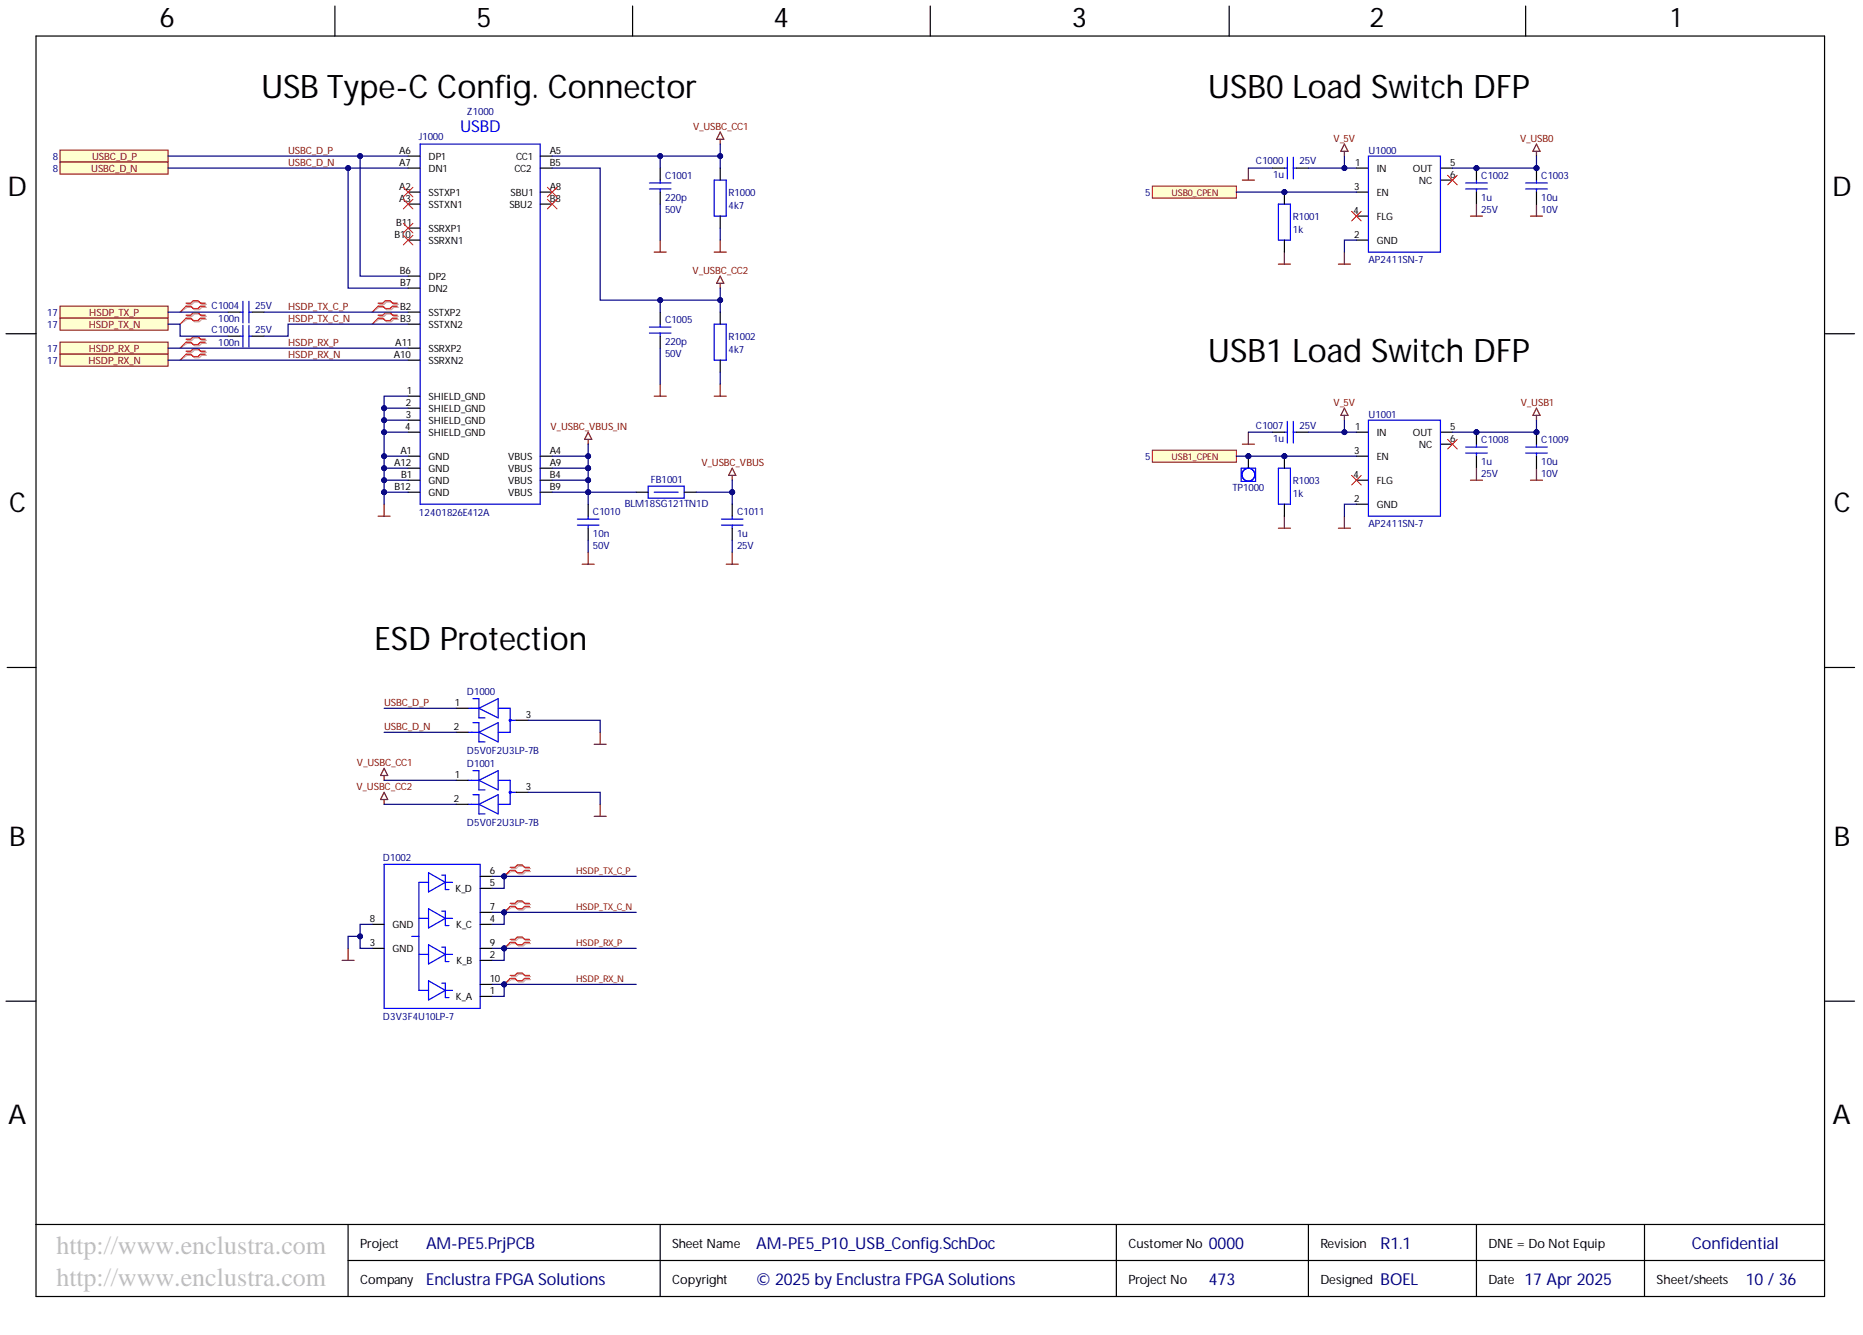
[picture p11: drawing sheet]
<svg xmlns="http://www.w3.org/2000/svg" width="393mm" height="282mm" viewBox="0 0 393 282" stroke-linecap="round" stroke-linejoin="round" font-family="sans-serif">
<defs><g id="words">
<g font-size="6.8">
<text x="55.2" y="20.6">USB Type-C Config. Connector</text>
<text x="255" y="20.6">USB0 Load Switch DFP</text>
<text x="255" y="76.4">USB1 Load Switch DFP</text>
<text x="79.1" y="137.2">ESD Protection</text>
</g>
<g font-size="5.7">
<text x="33.7" y="5.7">6</text>
<text x="100.6" y="5.7">5</text>
<text x="163.3" y="5.7">4</text>
<text x="226.3" y="5.7">3</text>
<text x="289.2" y="5.7">2</text>
<text x="352.8" y="5.7">1</text>
<text x="1.6" y="41.4">D</text>
<text x="386.8" y="41.4">D</text>
<text x="1.9" y="108.1">C</text>
<text x="387.2" y="108.1">C</text>
<text x="1.9" y="178.5">B</text>
<text x="387.2" y="178.5">B</text>
<text x="1.7" y="237.3">A</text>
<text x="386.9" y="237.3">A</text>
</g>
<g font-size="5.5" fill="#c0c0c0">
<text x="11.9" y="264.7">http://www.enclustra.com</text>
<text x="11.9" y="271.5">http://www.enclustra.com</text>
</g>
<text font-size="3.5" fill="#00f" x="97.2" y="27.8">USBD</text>
<g font-size="3.5" fill="#000080">
<text x="90" y="263.8">AM-PE5.PrjPCB</text>
<text x="159.7" y="263.8">AM-PE5_P10_USB_Config.SchDoc</text>
<text x="255.2" y="263.8">0000</text>
<text x="357.2" y="263.8">Confidential</text>
<text x="90" y="271.4">Enclustra FPGA Solutions</text>
<text x="159.7" y="271.4">© 2025 by Enclustra FPGA Solutions</text>
<text x="255.2" y="271.4">473</text>
<text x="291.5" y="271.4">BOEL</text>
<text x="321.9" y="271.4">17 Apr 2025</text>
<text x="368.6" y="271.4">10 / 36</text>
</g>
<text font-size="3.5" fill="#00007c" x="291.5" y="263.8">R1.1</text>
<g font-size="2.7">
<text x="76" y="263.4">Project</text>
<text x="141.9" y="263.4">Sheet Name</text>
<text x="238.2" y="263.4">CustomerNo</text>
<text x="278.8" y="263.4">Revision</text>
<text x="314.3" y="263.4">DNE = Do Not Equip</text>
<text x="76" y="271">Company</text>
<text x="141.9" y="271">Copyright</text>
<text x="238.2" y="271">Project No</text>
<text x="278.8" y="271">Designed</text>
<text x="314.3" y="271">Date</text>
<text x="349.7" y="271">Sheet/sheets</text>
</g>
<g font-size="2.1" fill="#000080">
<text x="88.5" y="29.7">J1000</text>
<text x="98.6" y="24.3">Z1000</text>
<text x="11.2" y="33.8">8</text>
<text x="265.2" y="34.7">C1000</text>
<text x="274.4" y="34.7">25V</text>
<text x="288.9" y="32.4">U1000</text>
<text x="11.2" y="36.3">8</text>
<text x="140.4" y="37.8">C1001</text>
<text x="153.8" y="41.3">R1000</text>
<text x="241.8" y="41.4">5</text>
<text x="268.8" y="37.5">1u</text>
<text x="312.7" y="37.8">C1002</text>
<text x="325.4" y="37.8">C1003</text>
<text x="140.4" y="44.9">50V</text>
<text x="140.4" y="42.3">220p</text>
<text x="153.8" y="44.1">4k7</text>
<text x="273" y="46.4">R1001</text>
<text x="312.7" y="44.9">25V</text>
<text x="312.7" y="42.3">1u</text>
<text x="325.4" y="44.9">10V</text>
<text x="325.4" y="42.3">10u</text>
<text x="273" y="49.2">1k</text>
<text x="288.9" y="55.5">AP2411SN-7</text>
<text x="44.7" y="65.1">C1004</text>
<text x="53.9" y="65.1">25V</text>
<text x="10" y="66.7">17</text>
<text x="10" y="69.3">17</text>
<text x="44.7" y="70.2">C1006</text>
<text x="46" y="67.9">100n</text>
<text x="53.9" y="70.2">25V</text>
<text x="140.4" y="68.2">C1005</text>
<text x="153.8" y="71.7">R1002</text>
<text x="10" y="74.4">17</text>
<text x="10" y="76.9">17</text>
<text x="46" y="73">100n</text>
<text x="140.4" y="75.3">50V</text>
<text x="140.4" y="72.7">220p</text>
<text x="153.8" y="74.5">4k7</text>
<text x="288.9" y="88.2">U1001</text>
<text x="265.2" y="90.5">C1007</text>
<text x="268.8" y="93.3">1u</text>
<text x="274.4" y="90.5">25V</text>
<text x="312.7" y="93.5">C1008</text>
<text x="325.4" y="93.5">C1009</text>
<text x="137.4" y="101.9">FB1001</text>
<text x="241.8" y="97.2">5</text>
<text x="312.7" y="100.6">25V</text>
<text x="312.7" y="98.1">1u</text>
<text x="325.4" y="100.6">10V</text>
<text x="325.4" y="98.1">10u</text>
<text x="132" y="107.1">BLM18SG121TN1D</text>
<text x="260.2" y="103.7">TP1000</text>
<text x="273" y="102.1">R1003</text>
<text x="273" y="104.9">1k</text>
<text x="88.5" y="109">12401826E412A</text>
<text x="125.2" y="108.7">C1010</text>
<text x="125.2" y="113.3">10n</text>
<text x="155.6" y="108.7">C1011</text>
<text x="155.6" y="113.3">1u</text>
<text x="288.9" y="111.3">AP2411SN-7</text>
<text x="125.2" y="115.8">50V</text>
<text x="155.6" y="115.8">25V</text>
<text x="98.6" y="146.8">D1000</text>
<text x="98.6" y="159.2">D5V0F2U3LP-7B</text>
<text x="98.6" y="162">D1001</text>
<text x="98.6" y="174.4">D5V0F2U3LP-7B</text>
<text x="80.8" y="181.7">D1002</text>
<text x="80.8" y="215.4">D3V3F4U10LP-7</text>
</g>
<g font-size="2.1" fill="#800000">
<text x="146.3" y="27.4">V_USBC_CC1</text>
<text x="281.6" y="29.9">V_5V</text>
<text x="320.9" y="29.9">V_USB0</text>
<text x="19.4" y="33.8">USBC_D_P</text>
<text x="60.8" y="35">USBC_D_N</text>
<text x="60.8" y="32.4">USBC_D_P</text>
<text x="19.3" y="36.3">USBC_D_N</text>
<text x="146.2" y="57.8">V_USBC_CC2</text>
<text x="60.8" y="65.4">HSDP_TX_C_P</text>
<text x="18.8" y="69.3">HSDP_TX_N</text>
<text x="18.8" y="66.7">HSDP_TX_P</text>
<text x="60.8" y="67.9">HSDP_TX_C_N</text>
<text x="18.7" y="76.9">HSDP_RX_N</text>
<text x="18.8" y="74.4">HSDP_RX_P</text>
<text x="60.8" y="73">HSDP_RX_P</text>
<text x="60.8" y="75.5">HSDP_RX_N</text>
<text x="281.6" y="85.7">V_5V</text>
<text x="321.1" y="85.7">V_USB1</text>
<text x="116.2" y="90.7">V_USBC_VBUS_IN</text>
<text x="148.1" y="98.3">V_USBC_VBUS</text>
<text x="81.1" y="149">USBC_D_P</text>
<text x="81.1" y="154.1">USBC_D_N</text>
<text x="75.4" y="161.7">V_USBC_CC1</text>
<text x="75.3" y="166.8">V_USBC_CC2</text>
</g>
<g font-size="2.1">
<text x="84.3" y="32.4">A6</text>
<text x="84.3" y="35">A7</text>
<text x="90.5" y="33.8">DP1</text>
<text x="109" y="33.8">CC1</text>
<text x="116.1" y="32.4">A5</text>
<text x="116.1" y="35">B5</text>
<text x="286.1" y="35">1</text>
<text x="306.2" y="35">5</text>
<text x="84.3" y="40.1">A2</text>
<text x="90.5" y="36.3">DN1</text>
<text x="90.5" y="41.4">SSTXP1</text>
<text x="107.8" y="41.4">SBU1</text>
<text x="108.6" y="36.3">CC2</text>
<text x="116.1" y="40.1">A8</text>
<text x="285.9" y="40.1">3</text>
<text x="290.7" y="36.3">IN</text>
<text x="290.7" y="41.4">EN</text>
<text x="298.3" y="36.3">OUT</text>
<text x="299.6" y="38.9">NC</text>
<text x="306.2" y="37.5">6</text>
<text x="83.6" y="47.7">B11</text>
<text x="84.3" y="42.6">A3</text>
<text x="90.5" y="43.9">SSTXN1</text>
<text x="107.5" y="43.9">SBU2</text>
<text x="116.1" y="42.6">B8</text>
<text x="285.8" y="45.1">4</text>
<text x="290.7" y="46.5">FLG</text>
<text x="83.3" y="50.2">B10</text>
<text x="90.5" y="49">SSRXP1</text>
<text x="90.5" y="51.5">SSRXN1</text>
<text x="285.9" y="50.2">2</text>
<text x="290.7" y="51.5">GND</text>
<text x="84.4" y="57.8">B6</text>
<text x="90.5" y="59.1">DP2</text>
<text x="84.5" y="60.3">B7</text>
<text x="84.5" y="65.4">B2</text>
<text x="90.5" y="61.7">DN2</text>
<text x="84.5" y="67.9">B3</text>
<text x="90.5" y="66.7">SSTXP2</text>
<text x="90.5" y="69.3">SSTXN2</text>
<text x="83.1" y="75.5">A10</text>
<text x="83.5" y="73">A11</text>
<text x="90.5" y="74.4">SSRXP2</text>
<text x="90.5" y="76.9">SSRXN2</text>
<text x="85.9" y="83.1">1</text>
<text x="85.7" y="85.7">2</text>
<text x="85.7" y="88.2">3</text>
<text x="90.5" y="84.5">SHIELD_GND</text>
<text x="90.5" y="87">SHIELD_GND</text>
<text x="90.5" y="89.6">SHIELD_GND</text>
<text x="84.6" y="95.8">A1</text>
<text x="85.6" y="90.7">4</text>
<text x="90.5" y="92.1">SHIELD_GND</text>
<text x="116.1" y="95.8">A4</text>
<text x="285.9" y="95.8">3</text>
<text x="286.1" y="90.7">1</text>
<text x="290.7" y="92.1">IN</text>
<text x="298.3" y="92.1">OUT</text>
<text x="299.6" y="94.6">NC</text>
<text x="306.2" y="90.7">5</text>
<text x="306.2" y="93.3">6</text>
<text x="83.2" y="98.3">A12</text>
<text x="84.7" y="100.9">B1</text>
<text x="90.5" y="97.2">GND</text>
<text x="90.5" y="99.7">GND</text>
<text x="107.3" y="97.2">VBUS</text>
<text x="107.3" y="99.7">VBUS</text>
<text x="116.1" y="98.3">A9</text>
<text x="116.1" y="100.9">B4</text>
<text x="285.8" y="100.9">4</text>
<text x="290.7" y="97.2">EN</text>
<text x="83.3" y="103.4">B12</text>
<text x="90.5" y="102.2">GND</text>
<text x="90.5" y="104.8">GND</text>
<text x="107.3" y="102.2">VBUS</text>
<text x="107.3" y="104.8">VBUS</text>
<text x="116.1" y="103.4">B9</text>
<text x="285.9" y="106">2</text>
<text x="290.7" y="107.3">GND</text>
<text x="290.7" y="102.2">FLG</text>
<text x="96.1" y="149">1</text>
<text x="95.8" y="154.1">2</text>
<text x="111" y="151.6">3</text>
<text x="96.1" y="164.2">1</text>
<text x="111" y="166.8">3</text>
<text x="95.8" y="169.3">2</text>
<text x="103.4" y="184.5">6</text>
<text x="96.1" y="188.4">K_D</text>
<text x="103.4" y="187.1">5</text>
<text x="78.1" y="194.7">8</text>
<text x="82.9" y="196">GND</text>
<text x="96.3" y="196">K_C</text>
<text x="103.4" y="194.7">4</text>
<text x="103.4" y="192.1">7</text>
<text x="78.1" y="199.7">3</text>
<text x="82.9" y="201.1">GND</text>
<text x="96.4" y="203.6">K_B</text>
<text x="103.4" y="199.7">9</text>
<text x="103.4" y="202.3">2</text>
<text x="103.4" y="209.9">1</text>
<text x="103.4" y="207.3">10</text>
<text x="96.2" y="211.2">K_A</text>
</g>
<g font-size="1.9" fill="#800000">
<text x="247.4" y="41.3">USB0_CPEN</text>
<text x="247.4" y="97.1">USB1_CPEN</text>
<text x="121.7" y="184.5">HSDP_TX_C_P</text>
<text x="121.7" y="192.1">HSDP_TX_C_N</text>
<text x="121.7" y="199.7">HSDP_RX_P</text>
<text x="121.7" y="207.3">HSDP_RX_N</text>
</g>
</g></defs>
<g fill="none" stroke="#000" stroke-width=".25">
<path d="M7.6 7.6h377.6v266.1h-377.6zM70.7 1.3v6.3M133.6 1.3v6.3M196.4 1.3v6.3M259.5 1.3v6.3M322.1 1.3v6.3M1.3 70.5h6.3M385.2 70.5h6.4M286.4 91.3h2.5M286.4 96.3h2.5M304.1 91.3h2.6M304.1 93.8h2.6"/>
<path d="M286.4 106.5h2.5M286.4 101.4h2.5M1.5 140.9h6.1M385.2 140.9h6.4M1.3 211.4h6.3M385.2 211.4h6.4M7.6 258.5h377.6M73.5 258.5v15.2M139.4 258.5v15.2M235.7 258.5v15.2M276.3 258.5v15.2M311.7 258.5v15.2"/>
<path d="M347.2 258.5v15.2M73.5 266.1h311.7"/>
</g>
<path d="M262.3 93.8h2.5M263.6 91.3v2.5M283.9 87.7v1M283.9 86.2l.7 1.5h-1.5zM324.4 87.7v1M324.4 98.9v2.5M324.4 86.2l.8 1.5h-1.6zM282.6 111.5h2.5M283.9 109v2.5M323.1 101.4h2.6" fill="none" stroke="#800000" stroke-width=".25"/>
<path d="M288.9 88.7h15.2v20.3h-15.2z" fill="none" stroke="#00f" stroke-width=".25"/>
<path d="M305.7 92.8l2 2M307.7 92.8l-2 2" fill="none" stroke="#f00" stroke-width=".21"/>
<circle cx="324.4" cy="91.3" r=".51" fill="#000080"/>
<circle cx="324.4" cy="91.3" r=".51" fill="none" stroke="#000080" stroke-width=".21"/>
<path d="M322.1 94.4h4.6M322.1 95.7h4.6M324.4 93.8v.6M324.4 95.7v.6" fill="none" stroke="#00f" stroke-width=".25"/>
<path d="M324.4 91.3v2.5M324.4 96.3v2.6" fill="none" stroke="#000" stroke-width=".25"/>
<circle cx="324.4" cy="91.3" r=".51" fill="#000080"/>
<circle cx="324.4" cy="91.3" r=".51" fill="none" stroke="#000080" stroke-width=".21"/>
<circle cx="311.7" cy="91.3" r=".51" fill="#000080"/>
<circle cx="311.7" cy="91.3" r=".51" fill="none" stroke="#000080" stroke-width=".21"/>
<path d="M309.5 94.4h4.5M309.5 95.7h4.5M311.7 93.8v.6M311.7 95.7v.6" fill="none" stroke="#00f" stroke-width=".25"/>
<path d="M311.7 91.3v2.5M311.7 96.3v2.6" fill="none" stroke="#000" stroke-width=".25"/>
<circle cx="311.7" cy="91.3" r=".51" fill="#000080"/>
<circle cx="311.7" cy="91.3" r=".51" fill="none" stroke="#000080" stroke-width=".21"/>
<path d="M311.7 98.9v2.5M269.9 111.5h2.5M271.2 109v2.5M310.5 101.4h2.5" fill="none" stroke="#800000" stroke-width=".25"/>
<path d="M271.2 91.3h.6M271.8 89v4.5M273.1 91.3h.6M273.1 89v4.5" fill="none" stroke="#00f" stroke-width=".25"/>
<path d="M268.6 91.3h2.6M273.7 91.3h2.6" fill="none" stroke="#000" stroke-width=".25"/>
<circle cx="271.2" cy="96.3" r=".51" fill="#000080"/>
<circle cx="271.2" cy="96.3" r=".51" fill="none" stroke="#000080" stroke-width=".21"/>
<path d="M269.9 98.9h2.5v7.6h-2.5z" fill="none" stroke="#00f" stroke-width=".25"/>
<path d="M271.2 96.3v2.6M271.2 106.5v2.5" fill="none" stroke="#000" stroke-width=".25"/>
<circle cx="271.2" cy="96.3" r=".51" fill="#000080"/>
<circle cx="271.2" cy="96.3" r=".51" fill="none" stroke="#000080" stroke-width=".21"/>
<path d="M137.1 38.6h4.6M137.1 39.9h4.6M139.4 38v.6M139.4 39.9v.7M150.8 38h2.5v7.6h-2.5zM288.9 33h15.2v20.2h-15.2z" fill="none" stroke="#00f" stroke-width=".25"/>
<path d="M139.4 35.5v2.5M152.1 35.5v2.5M286.4 35.5h2.5M304.1 35.5h2.6M304.1 38h2.6M139.4 40.6v2.5M152.1 45.6v2.6M286.4 40.6h2.5M286.4 50.7h2.5M286.4 45.6h2.5" fill="none" stroke="#000" stroke-width=".25"/>
<g fill="none" stroke="#800000" stroke-width=".25">
<path d="M152.1 29.4v1M152.1 27.9l.7 1.5h-1.5zM262.3 38h2.5M263.6 35.5v2.5M283.9 31.9v1.1M283.9 30.4l.7 1.5h-1.5zM324.4 31.9v1.1M324.4 30.4l.8 1.5h-1.6zM138.1 53.2h2.6M139.4 50.7v2.5M150.8 53.2h2.5M152.1 50.7v2.5"/>
<path d="M282.6 55.8h2.5M283.9 53.2v2.6M323.1 45.6h2.6M324.4 43.1v2.5"/>
</g>
<path d="M305.7 37l2 2M307.7 37l-2 2" fill="none" stroke="#f00" stroke-width=".21"/>
<circle cx="324.4" cy="35.5" r=".51" fill="#000080"/>
<circle cx="324.4" cy="35.5" r=".51" fill="none" stroke="#000080" stroke-width=".21"/>
<path d="M322.1 38.6h4.6M322.1 39.9h4.6M324.4 38v.6M324.4 39.9v.7" fill="none" stroke="#00f" stroke-width=".25"/>
<path d="M324.4 35.5v2.5M324.4 40.6v2.5" fill="none" stroke="#000" stroke-width=".25"/>
<circle cx="324.4" cy="35.5" r=".51" fill="#000080"/>
<circle cx="324.4" cy="35.5" r=".51" fill="none" stroke="#000080" stroke-width=".21"/>
<circle cx="311.7" cy="35.5" r=".51" fill="#000080"/>
<circle cx="311.7" cy="35.5" r=".51" fill="none" stroke="#000080" stroke-width=".21"/>
<path d="M309.5 38.6h4.5M309.5 39.9h4.5M311.7 38v.6M311.7 39.9v.7" fill="none" stroke="#00f" stroke-width=".25"/>
<path d="M311.7 35.5v2.5M311.7 40.6v2.5" fill="none" stroke="#000" stroke-width=".25"/>
<circle cx="311.7" cy="35.5" r=".51" fill="#000080"/>
<circle cx="311.7" cy="35.5" r=".51" fill="none" stroke="#000080" stroke-width=".21"/>
<path d="M269.9 55.8h2.5M271.2 53.2v2.6M310.5 45.6h2.5M311.7 43.1v2.5" fill="none" stroke="#800000" stroke-width=".25"/>
<path d="M271.2 35.5h.6M271.8 33.2v4.6M273.1 35.5h.6M273.1 33.2v4.6" fill="none" stroke="#00f" stroke-width=".25"/>
<path d="M268.6 35.5h2.6M273.7 35.5h2.6" fill="none" stroke="#000" stroke-width=".25"/>
<circle cx="271.2" cy="40.6" r=".51" fill="#000080"/>
<circle cx="271.2" cy="40.6" r=".51" fill="none" stroke="#000080" stroke-width=".21"/>
<path d="M269.9 43.1h2.5v7.6h-2.5z" fill="none" stroke="#00f" stroke-width=".25"/>
<path d="M271.2 40.6v2.5M271.2 50.7v2.5" fill="none" stroke="#000" stroke-width=".25"/>
<circle cx="271.2" cy="40.6" r=".51" fill="#000080"/>
<circle cx="271.2" cy="40.6" r=".51" fill="none" stroke="#000080" stroke-width=".21"/>
<path d="M243.3 39.3h17.7v2.5h-17.7z" fill-rule="evenodd" fill="#ffffd0"/>
<path d="M243.3 39.3h17.7v2.5h-17.7z" fill="none" stroke="#800000" stroke-width=".21"/>
<g fill="none" stroke="#00f" stroke-width=".25">
<path d="M137.1 69.1h4.6M137.1 70.3h4.6M139.4 68.4v.7M139.4 70.3v.7M150.8 68.4h2.5v7.6h-2.5zM136.9 102.7h7.6v2.5h-7.6zM138.1 103.9h5.1M98.8 154.6h2.3M98.8 149.5h2.3M99.9 152.6h1.2v4h1.3M99.9 147.5h1.2v4.1h1.3M101.1 149.5l4.1-2v4.1z"/>
<path d="M101.1 154.6l4.1-2v4zM105.2 149.5h2.5v5.1h-2.5M107.7 152.1h1.3"/>
<circle cx="107.7" cy="152.1" r=".18"/>
</g>
<path d="M139.4 65.9v2.5M139.4 71v2.5M152.1 65.9v2.5M152.1 76v2.6M134.3 103.9h2.6M144.5 103.9h2.5M96.3 149.5h2.5M96.3 154.6h2.5M109 152.1h2.5" fill="none" stroke="#000" stroke-width=".25"/>
<g fill="none" stroke="#800000" stroke-width=".25">
<path d="M152.1 59.8v1M152.1 58.3l.7 1.5h-1.5zM124.2 91.3l.7 1.5h-1.5zM124.2 92.8v1M138.1 83.6h2.6M139.4 81.1v2.5M150.8 83.6h2.5M152.1 81.1v2.5M154.6 98.9l.8 1.5h-1.6zM154.6 100.4v1M125.5 157.2h2.5M126.7 154.6v2.6"/>
<path d="M81.1 162.2l.8 1.5h-1.6zM81.1 163.7v1.1M81.1 168.8v1M81.1 167.3l.8 1.5h-1.6zM125.5 172.4h2.5M126.7 169.8v2.6"/>
</g>
<path d="M12.7 31.7h22.8v2.5h-22.8z" fill-rule="evenodd" fill="#ffffd0"/>
<path d="M12.7 31.7h22.8v2.5h-22.8z" fill="none" stroke="#800000" stroke-width=".21"/>
<path d="M12.7 34.2h22.8v2.6h-22.8z" fill-rule="evenodd" fill="#ffffd0"/>
<path d="M12.7 34.2h22.8v2.6h-22.8z" fill="none" stroke="#800000" stroke-width=".21"/>
<path d="M88.7 30.4h25.3v76.1h-25.3zM121.9 109.6h4.6M121.9 110.9h4.6M124.2 109v.6M124.2 110.9v.6" fill="none" stroke="#00f" stroke-width=".25"/>
<g fill="none" stroke="#000" stroke-width=".25">
<path d="M86.2 33h2.5M86.2 35.5h2.5M114 33h2.6M114 35.5h2.6M86.2 40.6h2.5M86.2 43.1h2.5M86.2 48.2h2.5M86.2 50.7h2.5M86.2 58.3h2.5M114 40.6h2.6M114 43.1h2.6M86.2 60.8h2.5"/>
<path d="M86.2 65.9h2.5M86.2 68.4h2.5M86.2 73.5h2.5M86.2 76h2.5M86.2 83.6h2.5M86.2 86.2h2.5M86.2 88.7h2.5M86.2 91.3h2.5M86.2 96.3h2.5M86.2 98.9h2.5M114 96.3h2.6M114 98.9h2.6"/>
<path d="M86.2 101.4h2.5M86.2 103.9h2.5M114 101.4h2.6M114 103.9h2.6M124.2 106.5v2.5M124.2 111.5v2.6"/>
</g>
<path d="M243.3 95.1h17.7v2.5h-17.7z" fill-rule="evenodd" fill="#ffffd0"/>
<path d="M243.3 95.1h17.7v2.5h-17.7z" fill="none" stroke="#800000" stroke-width=".21"/>
<g fill="none" stroke="#f00" stroke-width=".21">
<path d="M85.2 39.5l2 2.1M87.2 39.5l-2 2.1M115.6 39.5l2 2.1M117.6 39.5l-2 2.1M85.2 42.1l2 2M85.2 47.1l2 2.1M85.2 49.7l2 2M87.2 42.1l-2 2M87.2 47.1l-2 2.1M87.2 49.7l-2 2M115.6 42.1l2 2M117.6 42.1l-2 2"/>
<path d="M285.4 44.6l2 2M287.4 44.6l-2 2M285.4 100.4l2 2M287.4 100.4l-2 2"/>
</g>
<g fill="none" stroke="#00f" stroke-width=".25">
<path d="M152.3 109.6h4.6M152.3 110.9h4.6M154.6 109v.6M154.6 110.9v.6M98.8 169.8h2.3M98.8 164.8h2.3M99.9 167.8h1.2v4.1h1.3M99.9 162.7h1.2v4.1h1.3M101.1 164.8l4.1-2.1v4.1zM101.1 169.8l4.1-2v4.1zM105.2 164.8h2.5v5h-2.5M107.7 167.3h1.3"/>
<circle cx="107.7" cy="167.3" r=".18"/>
</g>
<path d="M154.6 106.5v2.5M154.6 111.5v2.6M96.3 164.8h2.5M96.3 169.8h2.5M109 167.3h2.5" fill="none" stroke="#000" stroke-width=".25"/>
<path d="M79.8 109h2.6M81.1 106.5v2.5M153.3 119.1h2.6M154.6 116.6v2.5" fill="none" stroke="#800000" stroke-width=".25"/>
<path d="M12.7 72.2h22.8v2.6h-22.8z" fill-rule="evenodd" fill="#ffffd0"/>
<path d="M12.7 72.2h22.8v2.6h-22.8z" fill="none" stroke="#800000" stroke-width=".21"/>
<path d="M12.7 74.8h22.8v2.5h-22.8z" fill-rule="evenodd" fill="#ffffd0"/>
<path d="M12.7 74.8h22.8v2.5h-22.8z" fill="none" stroke="#800000" stroke-width=".21"/>
<path d="M12.7 64.6h22.8v2.6h-22.8z" fill-rule="evenodd" fill="#ffffd0"/>
<path d="M12.7 64.6h22.8v2.6h-22.8z" fill="none" stroke="#800000" stroke-width=".21"/>
<path d="M12.7 67.2h22.8v2.5h-22.8z" fill-rule="evenodd" fill="#ffffd0"/>
<path d="M12.7 67.2h22.8v2.5h-22.8z" fill="none" stroke="#800000" stroke-width=".21"/>
<path d="M39.5 64.3h1.1l.5-.5h1l.5 .5h1M39.5 64.9h1.1l.5 .5h1l.5-.5h1M39.5 66.8h1.1l.5-.5h1l.5 .5h1M39.5 67.4h1.1l.5 .5h1l.5-.5h1M108 183.4h1l.5-.5h1l.5 .5h1M108 184h1l.5 .5h1l.5-.5h1" fill="none" stroke="#d0a3a3" stroke-width=".25"/>
<path d="M39.5 64.9l-1.5 1M39.5 67.4l-1.5 1M108 184l-1.6 1" fill="none" stroke="#d0a3a3" stroke-width=".21"/>
<path d="M39.3 64h1l.5-.5h1l.5 .5h1M39.3 64.6h1l.5 .5h1l.5-.5h1M39.3 66.5h1l.5-.5h1l.5 .5h1M39.3 67.2h1l.5 .5h1l.5-.5h1M107.7 183.1h1l.5-.5h1l.6 .5h1M107.7 183.8h1l.5 .5h1l.6-.5h1" fill="none" stroke="#f00" stroke-width=".25"/>
<path d="M39.3 64.6l-1.3 1.3M39.3 67.2l-1.3 1.2M107.7 183.8l-1.3 1.2" fill="none" stroke="#f00" stroke-width=".21"/>
<path d="M72.2 202.8h2.6M73.5 200.2v2.6" fill="none" stroke="#800000" stroke-width=".25"/>
<circle cx="106.4" cy="185" r=".51" fill="#000080"/>
<circle cx="106.4" cy="185" r=".51" fill="none" stroke="#000080" stroke-width=".21"/>
<path d="M108 191h1l.5-.5h1l.5 .5h1M108 191.6h1l.5 .5h1l.5-.5h1" fill="none" stroke="#d0a3a3" stroke-width=".25"/>
<path d="M108 191.6l-1.6 1" fill="none" stroke="#d0a3a3" stroke-width=".21"/>
<path d="M107.7 190.7h1l.5-.5h1l.6 .5h1M107.7 191.4h1l.5 .5h1l.6-.5h1" fill="none" stroke="#f00" stroke-width=".25"/>
<path d="M107.7 191.4l-1.3 1.2" fill="none" stroke="#f00" stroke-width=".21"/>
<circle cx="106.4" cy="192.6" r=".51" fill="#000080"/>
<circle cx="106.4" cy="192.6" r=".51" fill="none" stroke="#000080" stroke-width=".21"/>
<path d="M108 198.6h1l.5-.5h1l.5 .5h1M108 199.2h1l.5 .5h1l.5-.5h1" fill="none" stroke="#d0a3a3" stroke-width=".25"/>
<path d="M108 199.2l-1.6 1" fill="none" stroke="#d0a3a3" stroke-width=".21"/>
<path d="M107.7 198.3h1l.5-.5h1l.6 .5h1M107.7 199h1l.5 .5h1l.6-.5h1" fill="none" stroke="#f00" stroke-width=".25"/>
<path d="M107.7 199l-1.3 1.2" fill="none" stroke="#f00" stroke-width=".21"/>
<circle cx="106.4" cy="200.2" r=".51" fill="#000080"/>
<circle cx="106.4" cy="200.2" r=".51" fill="none" stroke="#000080" stroke-width=".21"/>
<path d="M108 206.2h1l.5-.5h1l.5 .5h1M108 206.8h1l.5 .5h1l.5-.5h1" fill="none" stroke="#d0a3a3" stroke-width=".25"/>
<path d="M108 206.8l-1.6 1" fill="none" stroke="#d0a3a3" stroke-width=".21"/>
<path d="M107.7 205.9h1l.5-.5h1l.6 .5h1M107.7 206.6h1l.5 .5h1l.6-.5h1" fill="none" stroke="#f00" stroke-width=".25"/>
<path d="M107.7 206.6l-1.3 1.2" fill="none" stroke="#f00" stroke-width=".21"/>
<circle cx="106.4" cy="207.8" r=".51" fill="#000080"/>
<circle cx="106.4" cy="207.8" r=".51" fill="none" stroke="#000080" stroke-width=".21"/>
<g fill="none" stroke="#00f" stroke-width=".25">
<path d="M50.7 65.9h.6M50.7 71h.6M51.3 63.6v4.6M51.3 68.7v4.6M52.6 65.9h.6M52.6 63.6v4.6M52.6 68.7v4.6M52.6 71h.6M81.1 182.5h20.3v30.4h-20.3zM86.9 197.7h1.6M88.5 193.9h2M90.5 184.3l3.5 2-3.5 2z"/>
<path d="M90.5 191.9l3.5 2-3.5 2zM90.5 199.5l3.5 2-3.5 2zM90.5 186.3h-2v22.8h2M93.3 200h.7v3h.8M93.3 184.8h.7v3h.8M93.3 192.4h.7v3h.8M94 193.9h1.5M94 186.3h1.5M88.5 201.5h2M90.5 207.1l3.5 2-3.5 2zM93.3 207.6h.7v3h.8M94 201.5h1.5"/>
<path d="M94 209.1h1.5"/>
</g>
<g fill="none" stroke="#000" stroke-width=".25">
<path d="M48.2 65.9h2.5M48.2 71h2.5M53.2 65.9h2.6M53.2 71h2.6M78.6 195.2h2.5M101.4 195.2h2.5M101.4 192.6h2.5M101.4 187.6h2.5M101.4 185h2.5M78.6 200.2h2.5M101.4 200.2h2.5M101.4 210.4h2.5"/>
<path d="M101.4 202.8h2.5M101.4 207.8h2.5"/>
</g>
<path d="M39.5 71.9h1.1l.5-.5h1l.5 .5h1M39.5 72.5h1.1l.5 .5h1l.5-.5h1M39.5 74.4h1.1l.5-.5h1l.5 .5h1M39.5 75h1.1l.5 .5h1l.5-.5h1M80.1 64.3h1l.5-.5h1l.5 .5h1M80.1 64.9h1l.5 .5h1l.5-.5h1M80.1 66.8h1l.5-.5h1l.5 .5h1M80.1 67.4h1l.5 .5h1l.5-.5h1" fill="none" stroke="#d0a3a3" stroke-width=".25"/>
<path d="M39.5 72.5l-1.5 1M39.5 75l-1.5 1M80.1 64.9l-1.5 1M80.1 67.4l-1.5 1" fill="none" stroke="#d0a3a3" stroke-width=".21"/>
<path d="M39.3 71.6h1l.5-.5h1l.5 .5h1M39.3 72.2h1l.5 .5h1l.5-.5h1M39.3 74.1h1l.5-.5h1l.5 .5h1M39.3 74.8h1l.5 .5h1l.5-.5h1M79.8 64h1l.6-.5h1l.5 .5h1M79.8 64.6h1l.6 .5h1l.5-.5h1M79.8 66.5h1l.6-.5h1l.5 .5h1M79.8 67.2h1l.6 .5h1l.5-.5h1" fill="none" stroke="#f00" stroke-width=".25"/>
<path d="M39.3 72.2l-1.3 1.3M39.3 74.8l-1.3 1.2M79.8 64.6l-1.2 1.3M79.8 67.2l-1.2 1.2" fill="none" stroke="#f00" stroke-width=".21"/>
<path d="M122.9 119.1h2.6M124.2 116.6v2.5" fill="none" stroke="#800000" stroke-width=".25"/>
<circle cx="263.6" cy="96.3" r=".51" fill="#000080"/>
<circle cx="263.6" cy="96.3" r=".51" fill="none" stroke="#000080" stroke-width=".21"/>
<circle cx="263.6" cy="100.2" r="1.36" fill="none" stroke="#00f" stroke-width=".25"/>
<path d="M263.6 96.3v2.6" fill="none" stroke="#000" stroke-width=".25"/>
<circle cx="263.6" cy="96.3" r=".51" fill="#000080"/>
<circle cx="263.6" cy="96.3" r=".51" fill="none" stroke="#000080" stroke-width=".21"/>
<path d="M262.1 98.9h3v2.7h-3z" fill="none" stroke="#00f" stroke-width=".25"/>
<path d="M283.9 33v2.5" fill="none" stroke="#000080" stroke-width=".25"/>
<circle cx="283.9" cy="35.5" r=".51" fill="#000080"/>
<circle cx="283.9" cy="35.5" r=".51" fill="none" stroke="#000080" stroke-width=".21"/>
<path d="M73.5 35.5v25.3h12.7" fill="none" stroke="#000080" stroke-width=".25"/>
<circle cx="73.5" cy="35.5" r=".51" fill="#000080"/>
<circle cx="73.5" cy="35.5" r=".51" fill="none" stroke="#000080" stroke-width=".21"/>
<path d="M76 33v25.3h10.2" fill="none" stroke="#000080" stroke-width=".25"/>
<circle cx="76" cy="33" r=".51" fill="#000080"/>
<circle cx="76" cy="33" r=".51" fill="none" stroke="#000080" stroke-width=".21"/>
<path d="M81.1 103.9h5.1M81.1 154.6h15.2M81.1 149.5h15.2M81.1 169.8h15.2M81.1 164.8h15.2" fill="none" stroke="#000080" stroke-width=".25"/>
<circle cx="81.1" cy="103.9" r=".51" fill="#000080"/>
<circle cx="81.1" cy="103.9" r=".51" fill="none" stroke="#000080" stroke-width=".21"/>
<path d="M81.1 101.4h5.1" fill="none" stroke="#000080" stroke-width=".25"/>
<circle cx="81.1" cy="101.4" r=".51" fill="#000080"/>
<circle cx="81.1" cy="101.4" r=".51" fill="none" stroke="#000080" stroke-width=".21"/>
<path d="M81.1 98.9h5.1" fill="none" stroke="#000080" stroke-width=".25"/>
<circle cx="81.1" cy="98.9" r=".51" fill="#000080"/>
<circle cx="81.1" cy="98.9" r=".51" fill="none" stroke="#000080" stroke-width=".21"/>
<path d="M86.2 96.3h-5.1v7.6" fill="none" stroke="#000080" stroke-width=".25"/>
<circle cx="81.1" cy="96.3" r=".51" fill="#000080"/>
<circle cx="81.1" cy="96.3" r=".51" fill="none" stroke="#000080" stroke-width=".21"/>
<circle cx="81.1" cy="98.9" r=".51" fill="#000080"/>
<circle cx="81.1" cy="98.9" r=".51" fill="none" stroke="#000080" stroke-width=".21"/>
<circle cx="81.1" cy="101.4" r=".51" fill="#000080"/>
<circle cx="81.1" cy="101.4" r=".51" fill="none" stroke="#000080" stroke-width=".21"/>
<circle cx="81.1" cy="103.9" r=".51" fill="#000080"/>
<circle cx="81.1" cy="103.9" r=".51" fill="none" stroke="#000080" stroke-width=".21"/>
<path d="M86.2 83.6h-5.1v7.7h5.1" fill="none" stroke="#000080" stroke-width=".25"/>
<circle cx="81.1" cy="91.3" r=".51" fill="#000080"/>
<circle cx="81.1" cy="91.3" r=".51" fill="none" stroke="#000080" stroke-width=".21"/>
<circle cx="81.1" cy="88.7" r=".51" fill="#000080"/>
<circle cx="81.1" cy="88.7" r=".51" fill="none" stroke="#000080" stroke-width=".21"/>
<circle cx="81.1" cy="86.2" r=".51" fill="#000080"/>
<circle cx="81.1" cy="86.2" r=".51" fill="none" stroke="#000080" stroke-width=".21"/>
<path d="M81.1 88.7h5.1" fill="none" stroke="#000080" stroke-width=".25"/>
<circle cx="81.1" cy="88.7" r=".51" fill="#000080"/>
<circle cx="81.1" cy="88.7" r=".51" fill="none" stroke="#000080" stroke-width=".21"/>
<path d="M81.1 86.2h5.1" fill="none" stroke="#000080" stroke-width=".25"/>
<circle cx="81.1" cy="86.2" r=".51" fill="#000080"/>
<circle cx="81.1" cy="86.2" r=".51" fill="none" stroke="#000080" stroke-width=".21"/>
<path d="M116.6 103.9h7.6M111.5 152.1h15.2v2.5M111.5 167.3h15.2v2.5" fill="none" stroke="#000080" stroke-width=".25"/>
<circle cx="124.2" cy="103.9" r=".51" fill="#000080"/>
<circle cx="124.2" cy="103.9" r=".51" fill="none" stroke="#000080" stroke-width=".21"/>
<path d="M116.6 101.4h7.6" fill="none" stroke="#000080" stroke-width=".25"/>
<circle cx="124.2" cy="101.4" r=".51" fill="#000080"/>
<circle cx="124.2" cy="101.4" r=".51" fill="none" stroke="#000080" stroke-width=".21"/>
<path d="M116.6 98.9h7.6" fill="none" stroke="#000080" stroke-width=".25"/>
<circle cx="124.2" cy="98.9" r=".51" fill="#000080"/>
<circle cx="124.2" cy="98.9" r=".51" fill="none" stroke="#000080" stroke-width=".21"/>
<path d="M116.6 96.3h7.6v2.6" fill="none" stroke="#000080" stroke-width=".25"/>
<circle cx="124.2" cy="96.3" r=".51" fill="#000080"/>
<circle cx="124.2" cy="96.3" r=".51" fill="none" stroke="#000080" stroke-width=".21"/>
<circle cx="124.2" cy="98.9" r=".51" fill="#000080"/>
<circle cx="124.2" cy="98.9" r=".51" fill="none" stroke="#000080" stroke-width=".21"/>
<path d="M116.6 35.5h10.1v27.9h12.7" fill="none" stroke="#000080" stroke-width=".25"/>
<circle cx="139.4" cy="63.4" r=".51" fill="#000080"/>
<circle cx="139.4" cy="63.4" r=".51" fill="none" stroke="#000080" stroke-width=".21"/>
<path d="M116.6 33h22.8" fill="none" stroke="#000080" stroke-width=".25"/>
<circle cx="139.4" cy="33" r=".51" fill="#000080"/>
<circle cx="139.4" cy="33" r=".51" fill="none" stroke="#000080" stroke-width=".21"/>
<path d="M134.3 103.9h-10.1v2.6" fill="none" stroke="#000080" stroke-width=".25"/>
<circle cx="124.2" cy="103.9" r=".51" fill="#000080"/>
<circle cx="124.2" cy="103.9" r=".51" fill="none" stroke="#000080" stroke-width=".21"/>
<path d="M139.4 65.9v-2.5h12.7v2.5" fill="none" stroke="#000080" stroke-width=".25"/>
<circle cx="139.4" cy="63.4" r=".51" fill="#000080"/>
<circle cx="139.4" cy="63.4" r=".51" fill="none" stroke="#000080" stroke-width=".21"/>
<circle cx="152.1" cy="63.4" r=".51" fill="#000080"/>
<circle cx="152.1" cy="63.4" r=".51" fill="none" stroke="#000080" stroke-width=".21"/>
<path d="M139.4 35.5v-2.5h12.7v2.5" fill="none" stroke="#000080" stroke-width=".25"/>
<circle cx="139.4" cy="33" r=".51" fill="#000080"/>
<circle cx="139.4" cy="33" r=".51" fill="none" stroke="#000080" stroke-width=".21"/>
<circle cx="152.1" cy="33" r=".51" fill="#000080"/>
<circle cx="152.1" cy="33" r=".51" fill="none" stroke="#000080" stroke-width=".21"/>
<path d="M147 103.9h7.6" fill="none" stroke="#000080" stroke-width=".25"/>
<circle cx="154.6" cy="103.9" r=".51" fill="#000080"/>
<circle cx="154.6" cy="103.9" r=".51" fill="none" stroke="#000080" stroke-width=".21"/>
<path d="M261 96.3h25.4" fill="none" stroke="#000080" stroke-width=".25"/>
<circle cx="263.6" cy="96.3" r=".51" fill="#000080"/>
<circle cx="263.6" cy="96.3" r=".51" fill="none" stroke="#000080" stroke-width=".21"/>
<circle cx="271.2" cy="96.3" r=".51" fill="#000080"/>
<circle cx="271.2" cy="96.3" r=".51" fill="none" stroke="#000080" stroke-width=".21"/>
<path d="M261 40.6h25.4" fill="none" stroke="#000080" stroke-width=".25"/>
<circle cx="271.2" cy="40.6" r=".51" fill="#000080"/>
<circle cx="271.2" cy="40.6" r=".51" fill="none" stroke="#000080" stroke-width=".21"/>
<path d="M263.6 35.5h5M263.6 91.3h5M276.3 91.3h10.1" fill="none" stroke="#000080" stroke-width=".25"/>
<circle cx="283.9" cy="91.3" r=".51" fill="#000080"/>
<circle cx="283.9" cy="91.3" r=".51" fill="none" stroke="#000080" stroke-width=".21"/>
<path d="M276.3 35.5h10.1" fill="none" stroke="#000080" stroke-width=".25"/>
<circle cx="283.9" cy="35.5" r=".51" fill="#000080"/>
<circle cx="283.9" cy="35.5" r=".51" fill="none" stroke="#000080" stroke-width=".21"/>
<path d="M286.4 50.7h-2.5v2.5M324.4 88.7v2.6h-17.7M286.4 106.5h-2.5v2.5" fill="none" stroke="#000080" stroke-width=".25"/>
<circle cx="324.4" cy="91.3" r=".51" fill="#000080"/>
<circle cx="324.4" cy="91.3" r=".51" fill="none" stroke="#000080" stroke-width=".21"/>
<circle cx="311.7" cy="91.3" r=".51" fill="#000080"/>
<circle cx="311.7" cy="91.3" r=".51" fill="none" stroke="#000080" stroke-width=".21"/>
<path d="M324.4 33v2.5h-17.7" fill="none" stroke="#000080" stroke-width=".25"/>
<circle cx="324.4" cy="35.5" r=".51" fill="#000080"/>
<circle cx="324.4" cy="35.5" r=".51" fill="none" stroke="#000080" stroke-width=".21"/>
<circle cx="311.7" cy="35.5" r=".51" fill="#000080"/>
<circle cx="311.7" cy="35.5" r=".51" fill="none" stroke="#000080" stroke-width=".21"/>
<path d="M124.2 98.9v5M124.2 114.1v2.5" fill="none" stroke="#000080" stroke-width=".25"/>
<circle cx="124.2" cy="98.9" r=".51" fill="#000080"/>
<circle cx="124.2" cy="98.9" r=".51" fill="none" stroke="#000080" stroke-width=".21"/>
<circle cx="124.2" cy="101.4" r=".51" fill="#000080"/>
<circle cx="124.2" cy="101.4" r=".51" fill="none" stroke="#000080" stroke-width=".21"/>
<circle cx="124.2" cy="103.9" r=".51" fill="#000080"/>
<circle cx="124.2" cy="103.9" r=".51" fill="none" stroke="#000080" stroke-width=".21"/>
<path d="M124.2 93.8v2.5" fill="none" stroke="#000080" stroke-width=".25"/>
<circle cx="124.2" cy="96.3" r=".51" fill="#000080"/>
<circle cx="124.2" cy="96.3" r=".51" fill="none" stroke="#000080" stroke-width=".21"/>
<path d="M139.4 43.1v7.6M139.4 73.5v7.6M152.1 60.8v2.6M152.1 78.6v2.5" fill="none" stroke="#000080" stroke-width=".25"/>
<circle cx="152.1" cy="63.4" r=".51" fill="#000080"/>
<circle cx="152.1" cy="63.4" r=".51" fill="none" stroke="#000080" stroke-width=".21"/>
<path d="M152.1 30.4v2.6M152.1 48.2v2.5" fill="none" stroke="#000080" stroke-width=".25"/>
<circle cx="152.1" cy="33" r=".51" fill="#000080"/>
<circle cx="152.1" cy="33" r=".51" fill="none" stroke="#000080" stroke-width=".21"/>
<path d="M154.6 103.9v2.6M154.6 114.1v2.5" fill="none" stroke="#000080" stroke-width=".25"/>
<circle cx="154.6" cy="103.9" r=".51" fill="#000080"/>
<circle cx="154.6" cy="103.9" r=".51" fill="none" stroke="#000080" stroke-width=".21"/>
<path d="M154.6 101.4v2.5" fill="none" stroke="#000080" stroke-width=".25"/>
<circle cx="154.6" cy="103.9" r=".51" fill="#000080"/>
<circle cx="154.6" cy="103.9" r=".51" fill="none" stroke="#000080" stroke-width=".21"/>
<path d="M283.9 88.7v2.6" fill="none" stroke="#000080" stroke-width=".25"/>
<circle cx="283.9" cy="91.3" r=".51" fill="#000080"/>
<circle cx="283.9" cy="91.3" r=".51" fill="none" stroke="#000080" stroke-width=".21"/>
<path d="M78.6 195.2h-2.6v2.5h-2.5v2.5" fill="none" stroke="#000080" stroke-width=".25"/>
<circle cx="76" cy="197.7" r=".51" fill="#000080"/>
<circle cx="76" cy="197.7" r=".51" fill="none" stroke="#000080" stroke-width=".21"/>
<path d="M76 197.7v2.5h2.6" fill="none" stroke="#000080" stroke-width=".25"/>
<circle cx="76" cy="197.7" r=".51" fill="#000080"/>
<circle cx="76" cy="197.7" r=".51" fill="none" stroke="#000080" stroke-width=".21"/>
<path d="M106.4 207.8v2.6h-2.5" fill="none" stroke="#000080" stroke-width=".25"/>
<circle cx="106.4" cy="207.8" r=".51" fill="#000080"/>
<circle cx="106.4" cy="207.8" r=".51" fill="none" stroke="#000080" stroke-width=".21"/>
<path d="M106.4 200.2v2.6h-2.5" fill="none" stroke="#000080" stroke-width=".25"/>
<circle cx="106.4" cy="200.2" r=".51" fill="#000080"/>
<circle cx="106.4" cy="200.2" r=".51" fill="none" stroke="#000080" stroke-width=".21"/>
<path d="M106.4 192.6v2.6h-2.5" fill="none" stroke="#000080" stroke-width=".25"/>
<circle cx="106.4" cy="192.6" r=".51" fill="#000080"/>
<circle cx="106.4" cy="192.6" r=".51" fill="none" stroke="#000080" stroke-width=".21"/>
<path d="M106.4 185v2.6h-2.5" fill="none" stroke="#000080" stroke-width=".25"/>
<circle cx="106.4" cy="185" r=".51" fill="#000080"/>
<circle cx="106.4" cy="185" r=".51" fill="none" stroke="#000080" stroke-width=".21"/>
<path d="M103.9 207.8h30.4" fill="none" stroke="#000080" stroke-width=".25"/>
<circle cx="106.4" cy="207.8" r=".51" fill="#000080"/>
<circle cx="106.4" cy="207.8" r=".51" fill="none" stroke="#000080" stroke-width=".21"/>
<path d="M103.9 200.2h30.4" fill="none" stroke="#000080" stroke-width=".25"/>
<circle cx="106.4" cy="200.2" r=".51" fill="#000080"/>
<circle cx="106.4" cy="200.2" r=".51" fill="none" stroke="#000080" stroke-width=".21"/>
<path d="M103.9 192.6h30.4" fill="none" stroke="#000080" stroke-width=".25"/>
<circle cx="106.4" cy="192.6" r=".51" fill="#000080"/>
<circle cx="106.4" cy="192.6" r=".51" fill="none" stroke="#000080" stroke-width=".21"/>
<path d="M103.9 185h30.4" fill="none" stroke="#000080" stroke-width=".25"/>
<circle cx="106.4" cy="185" r=".51" fill="#000080"/>
<circle cx="106.4" cy="185" r=".51" fill="none" stroke="#000080" stroke-width=".21"/>
<path d="M35.5 33h50.7M35.5 68.4h2.5v2.6h10.2M35.5 65.9h12.7M35.5 73.5h50.7M35.5 76h50.7M55.8 65.9h30.4M86.2 68.4h-25.4v2.6h-5" fill="none" stroke="#000080" stroke-width=".25"/>
<circle cx="76" cy="33" r=".51" fill="#000080"/>
<circle cx="76" cy="33" r=".51" fill="none" stroke="#000080" stroke-width=".21"/>
<path d="M35.5 35.5h50.7" fill="none" stroke="#000080" stroke-width=".25"/>
<circle cx="73.5" cy="35.5" r=".51" fill="#000080"/>
<circle cx="73.5" cy="35.5" r=".51" fill="none" stroke="#000080" stroke-width=".21"/>
<path d="M81.1 103.9v2.6" fill="none" stroke="#000080" stroke-width=".25"/>
<circle cx="81.1" cy="103.9" r=".51" fill="#000080"/>
<circle cx="81.1" cy="103.9" r=".51" fill="none" stroke="#000080" stroke-width=".21"/>
<path d="M81.1 91.3v5" fill="none" stroke="#000080" stroke-width=".25"/>
<circle cx="81.1" cy="91.3" r=".51" fill="#000080"/>
<circle cx="81.1" cy="91.3" r=".51" fill="none" stroke="#000080" stroke-width=".21"/>
<circle cx="81.1" cy="96.3" r=".51" fill="#000080"/>
<circle cx="81.1" cy="96.3" r=".51" fill="none" stroke="#000080" stroke-width=".21"/>
<use href="#words"/>
</svg>
